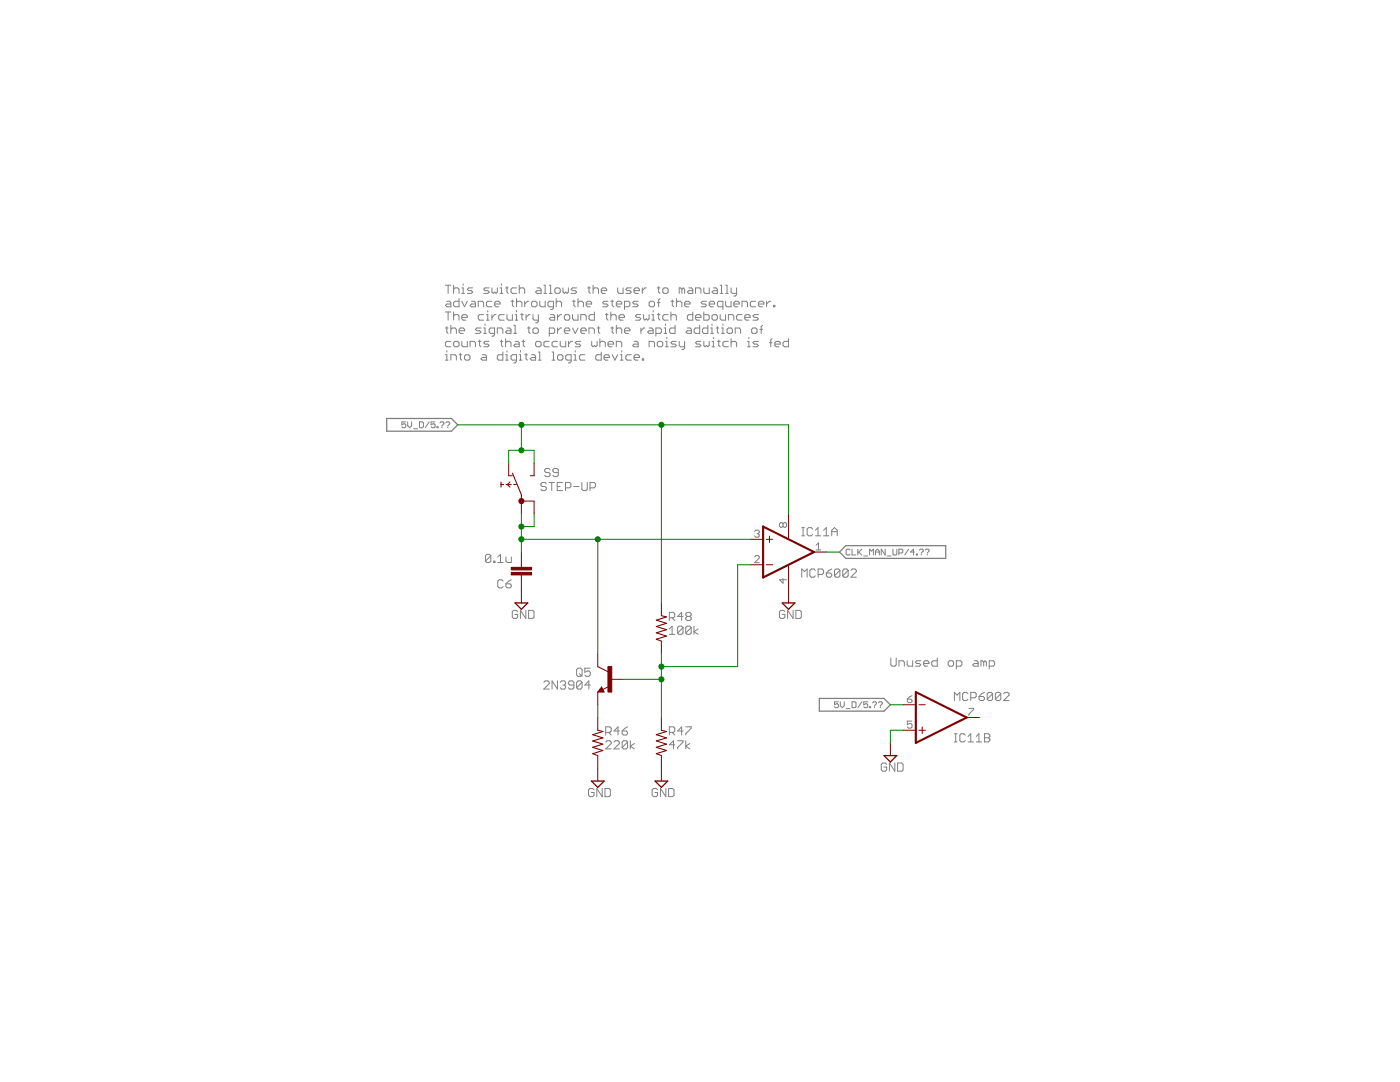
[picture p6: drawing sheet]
<svg xmlns="http://www.w3.org/2000/svg" width="279mm" height="216mm" viewBox="0 0 279 216" stroke-linecap="round" stroke-linejoin="round" font-family="sans-serif">
<g fill="none" stroke="#808080" stroke-width=".2">
<path d="M88.9 56.9h1.1M89.4 56.9v1.6M90.5 56.9v1.6M90.5 57.7l.3-.3h.6l.2 .3v.8M91.6 59.6v1.6h-.8l-.3-.3v-.5l.3-.3h.8M92.2 57.4h.2v1.1M92.2 58.5h.5M92.4 56.6v.3M94.3 57.4h-.8l-.2 .3 .2 .3h.6l.2 .3-.2 .2h-.8M97.6 57.4h-.8l-.3 .3 .3 .3h.5l.3 .3-.3 .2h-.8M98.2 57.4v.9l.2 .2 .3-.2 .3 .2 .3-.2v-.9M99.8 57.4h.3v1.1"/>
<path d="M99.8 58.5h.6M100.1 56.6v.3M100.9 57.4h.5M101.2 57.2v1.1l.2 .2M102.3 59.9v1l.2 .3M103.1 57.4h-.8l-.3 .3v.6l.3 .2h.8M103.1 59.6v1.6M103.6 57.7l.3-.3h.5l.3 .3v.8M103.6 56.9v1.6M107.2 57.4h.5l.3 .3v.8h-.8l-.3-.2 .3-.3h.8M108.5 56.9h.3v1.6M108.5 58.5h.6"/>
<path d="M109.6 56.9h.3v1.6M109.6 58.5h.6M111 57.4h.5l.3 .3v.6l-.3 .2h-.5l-.3-.2v-.6zM111 59.6v1.6M112.4 57.4v.9l.2 .2 .3-.2 .3 .2 .2-.2v-.9M114.5 59.9v1l.3 .3M115.1 57.4h-.8l-.3 .3 .3 .3h.5l.3 .3-.3 .2h-.8M115.4 59.6v1.6M117.3 57.4h.5M117.5 57.2v1.1l.3 .2M118.4 57.7l.2-.3h.6l.2 .3v.8M118.4 56.9v1.6"/>
<path d="M120 58h1.1v-.3l-.3-.3h-.5l-.3 .3v.6l.3 .2h.5M122.2 59.9v1l.2 .3M123.3 57.4v.9l.2 .2h.9v-1.1M126 57.4h-.8l-.3 .3 .3 .3h.5l.3 .3-.3 .2h-.8M126.5 58h1.1v-.3l-.2-.3h-.6l-.3 .3v.6l.3 .2h.6M128.2 57.4v1.1M129 57.4h-.3l-.5 .6M131.2 57.4h.5M131.4 57.2v1.1l.3 .2M131.7 59.6l-.3 .3v1.3M132.3 57.7l.2-.3h.6l.2 .3v.6l-.2 .2h-.6l-.2-.2zM134.2 59.9v1l.3 .3"/>
<path d="M135 59.6v1.6M136.1 57.7l-.3-.3h-.2v1.1M136.1 57.7v.8M136.1 57.7l.3-.3 .2 .3v.8M137.5 57.4h.5l.3 .3v.8h-.8l-.3-.2 .3-.3h.8M138.8 58.5v-1.1h.8l.3 .3v.8M140.5 57.4v.9l.2 .2h.8v-1.1M142.4 57.4h.5l.3 .3v.8h-.8l-.3-.2 .3-.3h.8M143.7 56.9h.3v1.6M143.7 58.5h.6M144.8 56.9h.3v1.6M144.8 58.5h.6"/>
<path d="M145.9 57.4v.9l.3 .2h.8M147 57.4v1.4l-.3 .3h-.2M88.9 62.3h1.1M88.9 70.8h.3v1.1M88.9 65.4h.5M88.9 71.9h.5M89.2 60.1h.5l.3 .3v.8h-.8l-.3-.3 .3-.2h.8M89.2 65.2v1.1l.2 .2M89.2 70v.3M89.4 62.3v1.6M90 64.9v1.6M90 71.9v-1.1h.8l.3 .3v.8"/>
<path d="M90 65.7l.3-.3h.5l.3 .3v.8M90 68.1h-.8l-.3 .3v.5l.3 .3h.8M90.5 62.3v1.6M90.5 68.4l.3-.3h.6l.2 .3v.5l-.2 .3h-.6l-.3-.3zM90.5 63.1l.3-.3h.6l.2 .3v.8M91.6 66h1.1v-.3l-.3-.3h-.5l-.3 .3v.6l.3 .2h.5M91.6 70.8h.6M91.9 70.5v1.1l.3 .3M92.2 60.1l.5 1.1 .6-1.1M92.2 63.3h1.1v-.2l-.3-.3h-.6l-.2 .3v.5l.2 .3h.6M92.2 68.1v.8l.2 .3h.9v-1.1M92.7 71.1l.3-.3h.5l.3 .3v.5l-.3 .3h-.5l-.3-.3z"/>
<path d="M93.8 69.2v-1.1h.8l.3 .3v.8M94.1 60.1h.5l.3 .3v.8h-.8l-.3-.3 .3-.2h.8M95.4 61.2v-1.1h.8l.3 .3v.8M95.4 68.1h.6M95.7 67.8v1.1l.3 .3M96 65.4h-.8l-.3 .3 .3 .3h.5l.3 .3-.3 .2h-.8M96.3 70.8h.5l.3 .3v.8h-.8l-.3-.3 .3-.3h.8M96.5 62.8h-.8l-.3 .3v.5l.3 .3h.8M96.5 65.4h.3v1.1M96.5 66.5h.6M96.8 64.6v.3M97.1 62.8h.2v1.1"/>
<path d="M97.1 63.9h.5M97.3 62v.3M97.6 68.1h-.8l-.3 .3 .3 .3h.5l.3 .2-.3 .3h-.8M98.2 62.8v1.1M98.2 60.1h-.9l-.2 .3v.5l.2 .3h.9M98.7 66.5h-.8l-.3-.2v-.6l.3-.3h.8v1.4l-.3 .3h-.2M98.7 60.7h1.1v-.3l-.3-.3h-.5l-.3 .3v.5l.3 .3h.5M99 62.8h-.3l-.5 .5M99.3 66.5v-1.1h.8l.3 .3v.8M99.8 68.1h.6M100.1 67.8v1.1l.3 .3M100.4 70.3v1.6h-.9l-.2-.3v-.5l.2-.3h.9"/>
<path d="M100.6 62.8h-.8l-.3 .3v.5l.3 .3h.8M100.9 70.8h.3v1.1M100.9 68.4l.3-.3h.5l.3 .3v.8M100.9 67.6v1.6M100.9 71.9h.5M101.2 62.8v.8l.3 .3h.8v-1.1M101.2 70v.3M101.2 65.4h.5l.3 .3v.8h-.8l-.3-.2 .3-.3h.8M102 60.1h.5M102.5 66.5h.6M102.5 64.9h.3v1.6M102.8 68.1h.6l.2 .3v.8h-.8l-.3-.3 .3-.2h.8"/>
<path d="M102.8 62.8h.3v1.1M102.8 63.9h.6M103.1 71.9h-.8l-.3-.3v-.5l.3-.3h.8v1.3l-.3 .3h-.3M103.1 60.4l.3-.3h.5l.3 .3v.8M103.1 62v.3M103.6 70.8h.3v1.1M103.6 71.9h.6M103.9 70v.3M103.9 62.8h.5M104.2 62.5v1.1l.2 .3M104.2 68.1h.5M104.4 67.8v1.1l.3 .3"/>
<path d="M104.7 60.1v1.1M104.7 70.8h.6M105 62.8v1.1M105 70.5v1.1l.3 .3M105.3 65.4h.5M105.5 60.1h-.2l-.6 .6M105.5 65.2v1.1l.3 .2M105.8 62.8h-.3l-.5 .5M106.1 70.8h.5l.3 .3v.8h-.8l-.3-.3 .3-.3h.8M106.3 60.1h.6l.3 .3v.5l-.3 .3h-.6l-.2-.3v-.5zM106.4 62.8v.8l.2 .3h.8M106.6 65.4h.6l.2 .3v.6l-.2 .2h-.6l-.2-.2v-.6z"/>
<path d="M106.9 68.4l.3-.3h.5l.3 .3v.5l-.3 .3h-.5l-.3-.3zM107.4 70.3h.3v1.6M107.4 62.8v1.3l-.2 .3h-.3M107.4 71.9h.6M107.7 60.1v.8l.3 .3h.8v-1.1M109.6 66.5h.8l.3-.2v-.6l-.3-.3h-.8v1.7M109.6 68.1h-.8l-.3 .3v.5l.3 .3h.8M109.9 62.8h.5l.3 .3v.8h-.8l-.3-.3 .3-.3h.8M110.2 70.3h.2v1.6M110.2 71.9h.5M110.4 61.2h-.8l-.3-.3v-.5l.3-.3h.8v1.4l-.2 .2h-.3M111 60.4l.3-.3h.5l.3 .3v.8"/>
<path d="M111.3 68.1h-.9l-.2 .3v.5l.2 .3h.9M111.3 62.8v1.1M111.3 65.4v1.1M111.5 70.8h.6l.3 .3v.5l-.3 .3h-.6l-.2-.3v-.5zM111.8 68.1v.8l.3 .3h.8v-1.1M112.1 62.8h-.3l-.5 .5M112.1 65.4h-.3l-.5 .6M112.6 66h1.1v-.3l-.3-.3h-.5l-.3 .3v.6l.3 .2h.5M112.9 62.8h.5l.3 .3v.5l-.3 .3h-.5l-.3-.3v-.5zM113.5 68.1v1.1M114 71.9h-.8l-.3-.3v-.5l.3-.3h.8v1.3l-.3 .3h-.3M114.3 60.1h.5"/>
<path d="M114.3 62.8v.8l.2 .3h.9v-1.1M114.3 65.4l.5 1.1 .6-1.1M114.3 68.1h-.3l-.5 .6M114.5 70.8h.3v1.1M114.5 71.9h.6M114.8 70v.3M115.4 60.4l.2-.3h.6l.2 .3v.8M115.9 68.1h-.8l-.3 .3 .3 .3h.5l.3 .2-.3 .3h-.8M115.9 63.9v-1.1h.8l.3 .3v.8M115.9 66h1.1v-.3l-.3-.3h-.5l-.3 .3v.6l.3 .2h.5M116.7 70.8h-.8l-.3 .3v.5l.3 .3h.8M117 60.7h1.1v-.3l-.3-.3h-.5l-.3 .3v.5l.3 .3h.5"/>
<path d="M117.5 66.5v-1.1h.8l.3 .3v.8M118.1 68.1v.8l.3 .3 .2-.3 .3 .3 .3-.3v-.8M118.6 62.3v1.6h-.8l-.3-.3v-.5l.3-.3h.8M119.2 65.4h.5M119.4 65.2v1.1l.3 .2M119.7 68.4l.3-.3h.5l.3 .3v.8M119.7 67.6v1.6M120 70.3v1.6h-.8l-.3-.3v-.5l.3-.3h.8M120.5 71.3h1.1v-.2l-.3-.3h-.5l-.3 .3v.5l.3 .3h.5M120.8 62.8h.5M121.1 62.5v1.1l.2 .3M121.3 60.1h-.8l-.2 .3 .2 .3h.6l.2 .2-.2 .3h-.8"/>
<path d="M121.3 68.7h1.1v-.3l-.2-.3h-.6l-.3 .3v.5l.3 .3h.6M121.9 60.1h.5M121.9 63.1l.3-.3h.5l.3 .3v.8M121.9 62.3v1.6M121.9 65.4h.5M122.2 65.2v1.1l.2 .2M122.2 70.8l.5 1.1 .6-1.1M123 60.7h1.1v-.3l-.3-.3h-.5l-.3 .3v.5l.3 .3h.5M123 64.9v1.6M123 69.2v-1.1h.8l.3 .3v.8M123 65.7l.3-.3h.5l.3 .3v.8M123.5 63.3h1.1v-.2l-.2-.3h-.6l-.3 .3v.5l.3 .3h.6"/>
<path d="M123.8 70.8h.3v1.1M123.8 71.9h.6M124.1 70v.3M124.6 61.2h.8l.3-.3v-.5l-.3-.3h-.8v1.6M124.6 66h1.1v-.3l-.3-.3h-.5l-.3 .3v.6l.3 .2h.5M126 70.8h-.8l-.3 .3v.5l.3 .3h.8M126.5 71.3h1.1v-.2l-.2-.3h-.6l-.3 .3v.5l.3 .3h.6M126.5 68.1h.6l.3 .3v.8h-.9l-.2-.3 .2-.2h.9M127.4 60.1h-.9l-.2 .3 .2 .3h.6l.3 .2-.3 .3h-.8M127.9 62.8h-.8l-.3 .3 .3 .2h.5l.3 .3-.3 .3h-.8M127.9 65.4v1.1M128.2 71.6h.2v.3h-.2z"/>
<path d="M128.4 62.8v.8l.3 .3 .3-.3 .3 .3 .2-.3v-.8M128.7 65.4h-.3l-.5 .6M129.5 69.2v-1.1h.8l.3 .3v.8M129.5 65.4h.6l.2 .3v.8h-.8l-.2-.2 .2-.3h.8M129.8 60.1h.5l.3 .3v.5l-.3 .3h-.5l-.3-.3v-.5zM130.1 62.8h.3v1.1M130.1 63.9h.5M130.4 62v.3M130.9 66.5h.8l.3-.2v-.6l-.3-.3h-.8v1.7M131.2 68.4l.2-.3h.6l.3 .3v.5l-.3 .3h-.6l-.2-.3zM131.2 60.4h.5M131.2 62.8h.5"/>
<path d="M131.4 62.5v1.1l.3 .3M132.5 65.4h.3v1.1M132.5 66.5h.6M132.8 64.6v.3M132.8 68.1h.3v1.1M132.8 69.2h.5M133.1 67.3v.3M133.3 62.8h-.8l-.2 .3v.5l.2 .3h.8M133.9 60.1h.6M133.9 63.1l.3-.3h.5l.3 .3v.8M133.9 62.3v1.6M134.7 64.9v1.6h-.8l-.3-.2v-.6l.3-.3h.8"/>
<path d="M135 68.1h-.8l-.3 .3 .3 .3h.5l.3 .2-.3 .3h-.8M135 60.4l.3-.3h.5l.3 .3v.8M135.6 68.1v.8l.2 .3h.8M136.6 60.7h1.1v-.3l-.2-.3h-.6l-.3 .3v.5l.3 .3h.6M136.6 68.1v1.4l-.2 .2h-.3M137.2 65.4h.5l.3 .3v.8h-.8l-.3-.2 .3-.3h.8M138.3 62.3v1.6h-.8l-.3-.3v-.5l.3-.3h.8M138.8 63.3h1.1v-.2l-.3-.3h-.5l-.3 .3v.5l.3 .3h.5M139.6 64.9v1.6h-.8l-.3-.2v-.6l.3-.3h.8M139.9 68.1h-.8l-.3 .3 .3 .3h.5l.3 .2-.3 .3h-.8M140.5 62.3v1.6h.8l.2-.3v-.5l-.2-.3h-.8M140.5 68.1v.8l.2 .3 .3-.3 .3 .3 .2-.3v-.8"/>
<path d="M141 60.1h-.8l-.3 .3 .3 .3h.5l.3 .2-.3 .3h-.8M141.3 64.9v1.6h-.9l-.2-.2v-.6l.2-.3h.9M141.5 60.7h1.1v-.3l-.2-.3h-.6l-.3 .3v.5l.3 .3h.6M141.8 65.4h.3v1.1M141.8 66.5h.6M142.1 63.1l.3-.3h.5l.3 .3v.5l-.3 .3h-.5l-.3-.3zM142.1 64.6v.3M142.1 68.1h.3v1.1M142.1 69.2h.5M142.4 67.3v.3M142.9 65.4h.5M143.2 65.2v1.1l.2 .2"/>
<path d="M143.2 68.1h.5M143.4 67.8v1.1l.3 .3M143.7 62.8v.8l.3 .3h.8v-1.1M144 65.4h.3v1.1M144 66.5h.5M144.3 61.2h-.9l-.2-.3v-.5l.2-.3h.9v1.6M144.3 64.6v.3M144.8 60.1v.8l.3 .3h.8v-1.1M145.4 65.4h.5l.3 .3v.6l-.3 .2h-.5l-.3-.2v-.6zM145.4 68.1h-.9l-.2 .3v.5l.2 .3h.9M145.4 63.9v-1.1h.8l.3 .3v.8M145.9 67.6v1.6"/>
<path d="M145.9 68.4l.3-.3h.5l.3 .3v.8M146.5 60.7h1v-.3l-.2-.3h-.6l-.2 .3v.5l.2 .3h.6M146.7 66.5v-1.1h.8l.3 .3v.8M148.1 62.8h-.8l-.3 .3v.5l.3 .3h.8M148.1 61.2v-1.1h.8l.3 .3v.8M148.6 63.3h1.1v-.2l-.2-.3h-.6l-.3 .3v.5l.3 .3h.6M149.2 68.1h.3v1.1M149.2 69.2h.5M149.5 67.3v.3M150.3 65.4h.5l.3 .3v.6l-.3 .2h-.5l-.3-.2v-.6zM150.8 60.1h-.8l-.3 .3v.5l.3 .3h.8M151.4 60.7h1v-.3l-.2-.3h-.6l-.2 .3v.5l.2 .3h.6"/>
<path d="M151.4 62.8h-.9l-.2 .3 .2 .2h.6l.3 .3-.3 .3h-.8M151.4 68.1h-.9l-.2 .3 .2 .3h.6l.3 .2-.3 .3h-.8M151.6 65.7h.6M152.2 64.9l-.3 .3v1.3M153 60.1v1.1M153.5 68.4h.6M153.8 60.1h-.3l-.5 .6M154.1 67.6l-.3 .2v1.4M154.4 60.9h.2v.3h-.2zM154.6 68.7h1.1v-.3l-.3-.3h-.5l-.3 .3v.5l.3 .3h.5M157.4 67.6v1.6h-.9l-.2-.3v-.5l.2-.3h.9M81 84.2h-.8v.6l.4-.2 .4 .2v.4l-.2 .1h-.4l-.2-.1"/>
<path d="M81.4 84.2v.8l.4 .3 .3-.3v-.8M82.5 85.6h.8M83.7 84.2h.6l.2 .2v.8l-.2 .1h-.6zM85.7 84.2l-.8 1.1M86.8 84.2h-.8v.6l.4-.2 .4 .2v.4l-.2 .1h-.4l-.2-.1M87.2 85.2h.2v.1h-.2zM87.8 84.4l.2-.2h.4l.2 .2v.2l-.4 .4M88.2 85.2v.1M89 84.4l.2-.2h.4l.1 .2v.2l-.3 .4M89.4 85.2v.1M109 96.5l-.2-.2h-.6l-.3 .2v.3l.3 .3h.6l.2 .2v.3l-.2 .3h-.6l-.3-.3M109.6 96.3h1.1"/>
<path d="M109.8 93.7l-.3-.2h-.5l-.3 .2v.3l.3 .3h.5l.3 .3v.2l-.3 .3h-.5l-.3-.3M110.1 96.3v1.6M111.2 97.1h.6M111.4 94.3h-.8l-.3-.3v-.3l.3-.2h.5l.3 .2v1.1l-.3 .3h-.5l-.3-.3M112.3 96.3h-1.1v1.6h1.1M112.9 97.3h.8l.2-.2v-.6l-.2-.2h-.8v1.6M114.5 97.1h1.1M116.1 96.3v1.3l.3 .3h.5l.3-.3v-1.3M117.8 97.3h.8l.3-.2v-.6l-.3-.2h-.8v1.6M98 110.9l-1.1 1.1M98 110.9l-.3-.3h-.5l-.3 .3v1.1M98 110.9v1.1l-.3 .2h-.5l-.3-.2"/>
<path d="M98.5 112h.3v.2h-.3zM99.3 112.2h1.1M99.3 111.1l.6-.5v1.6M100.4 116l-.3-.3h-.5l-.3 .3v1.1l.3 .2h.5l.3-.2M101 111.1v.9l.2 .2h.8v-1.1M101 116.5h.8l.2 .3v.3l-.2 .2h-.6l-.2-.2zM102 115.7l-.5 .3-.5 .5M150.6 111.1l.2-.2h.5l.2 .2v.2l-.9 1h.9M150.6 106l.2-.2h.5l.2 .2v.3l-.2 .2M151.1 106.5h.2M151.3 106.5l.2 .2v.3l-.2 .2h-.5l-.2-.2M156.3 104.5v.5"/>
<path d="M156.3 115.4v1l-.7-.7h1.4M156.3 104.5l-.3-.2h-.2l-.2 .2v.5l.2 .2h.2l.3-.2M156.3 104.5l.2-.2h.2l.3 .2v.5l-.3 .2h-.2l-.2-.2M160 115.2v-1.7l.5 .6 .6-.6v1.7M160 106.9h.5M160 105.3h.5M160.3 105.3v1.6M162.2 105.6l-.3-.3h-.5l-.3 .3v1l.3 .3h.5l.3-.3M162.7 113.8l-.2-.3h-.6l-.3 .3v1.1l.3 .3h.6l.2-.3M162.7 106.9h1.1M162.7 105.8l.6-.5v1.6M162.9 108.8l.4-.5v1.4"/>
<path d="M162.9 109.7h.9M163.3 114.6h.8l.3-.3v-.5l-.3-.3h-.8v1.7M164.4 105.8l.5-.5v1.6M164.4 106.9h1M164.9 114.3h.8l.3 .3v.3l-.3 .3h-.5l-.3-.3zM166 113.5l-.6 .3-.5 .5M166 106.9v-1.1l.5-.5 .6 .5v1.1M166 106.1h1.1M167.6 113.8v1.1l-.2 .3h-.6l-.3-.3M167.6 113.8l-.2-.3h-.6l-.3 .3v1.1M167.6 113.8l-1.1 1.1M169.3 113.8v1.1l-.3 .3h-.6l-.2-.3"/>
<path d="M169.3 113.8l-.3-.3h-.6l-.2 .3v1.1M169.3 113.8l-1.1 1.1M169.6 109.8l-.2-.2h-.3l-.2 .2v.8l.2 .1h.3l.2-.1M169.8 113.8l.3-.3h.5l.3 .3v.3l-1.1 1.1h1.1M170 109.6v1.1h.8M171.2 109.6v1.1M171.4 110.2l.6 .5M172 109.6l-.8 .7M172.4 110.9h.7M173.5 110.7v-1.1l.4 .4 .4-.4v1.1M174.7 110.7v-.7l.4-.4 .4 .4v.7M174.7 110.2h.8"/>
<path d="M176.7 109.6v1.1l-.8-1.1v1.1M177 110.9h.8M178.2 109.6v1l.2 .1h.4l.2-.1v-1M179.4 110.3h.6l.2-.1v-.4l-.2-.2h-.6v1.1M181.3 109.6l-.7 1.1M182.5 110.2h-.8l.6-.6v1.1M182.9 110.6h.2v.1h-.2zM183.5 109.8l.2-.2h.4l.2 .2v.2l-.4 .3M183.9 110.6v.1M184.6 109.8l.2-.2h.4l.2 .2v.2l-.4 .3M185 110.6v.1M103.3 122l-.3-.2h-.5l-.3 .2v1.1l.3 .3h.5l.3-.3v-.5h-.5"/>
<path d="M104.9 121.8v1.6l-1-1.6v1.6M105.5 121.8h.8l.3 .2v1.1l-.3 .3h-.8zM108.5 136.1l.3-.2h.5l.3 .2v.3l-1.1 1.1h1.1M111.3 135.9v1.6l-1.1-1.6v1.6M111.8 136.1l.3-.2h.5l.3 .2v.3l-.3 .3M112.4 136.7h.2M112.6 136.7l.3 .2v.3l-.3 .3h-.5l-.3-.3M114.5 136.7h-.8l-.3-.3v-.3l.3-.2h.6l.2 .2v1.1l-.2 .3h-.6l-.3-.3M115.4 133.3h.5l.3 .3v1.1l-.3 .3h-.5l-.3-.3v-1.1zM115.6 134.4l.6 .6M116.2 136.1v1.1l-.3 .3h-.5l-.3-.3M116.2 136.1l-.3-.2h-.5l-.3 .2v1.1"/>
<path d="M116.2 136.1l-1.1 1.1M117.8 136.7h-1.1l.8-.8v1.6M117.8 133.3h-1.1v.9l.8-.3 .3 .3v.5l-.3 .3h-.5l-.3-.3M133.6 125.5l.5-.6v1.7M133.6 126.6h1.1M133.6 123.3h.8l.3-.3v-.5l-.3-.3h-.8v1.6M134.1 123.3l.6 .5M136.3 123h-1.1l.8-.8v1.6M136.3 125.2v1.1l-.3 .3h-.5l-.3-.3M136.3 125.2l-.3-.3h-.5l-.3 .3v1.1M136.3 125.2l-1.1 1.1M137.1 123l-.2-.3v-.2l.2-.3h.6l.2 .3v.2l-.2 .3"/>
<path d="M137.1 123l-.2 .3v.2l.2 .3h.6l.2-.3v-.2l-.2-.3M137.1 123h.6M137.9 125.2l-.2-.3h-.6l-.2 .3v1.1M137.9 125.2v1.1l-.2 .3h-.6l-.2-.3M137.9 125.2l-1 1.1M138.5 124.9v1.7M139.3 125.5l-.8 .5 .8 .6M156.6 122l-.2-.2h-.6l-.2 .2v1.1l.2 .3h.6l.2-.3v-.5h-.5M158.3 121.8v1.6l-1.1-1.6v1.6M158.8 121.8h.8l.3 .2v1.1l-.3 .3h-.8zM177.8 131.3v1.4l.2 .2h.6l.3-.2v-1.4M179.4 132.9v-1.1h.8l.3 .3v.8"/>
<path d="M181 131.8v.9l.3 .2h.8v-1.1M181.1 139.5h.7l.2 .2v.3l-.2 .2h-.5l-.2-.2zM182 138.8l-.9 .7M183.8 131.8h-.9l-.2 .3 .2 .3h.6l.3 .3-.3 .2h-.8M184.3 132.4h1.1v-.3l-.3-.3h-.5l-.3 .3v.6l.3 .2h.5M187 131.3v1.6h-.8l-.3-.2v-.6l.3-.3h.8M189.2 132.1l.3-.3h.5l.3 .3v.6l-.3 .2h-.5l-.3-.2zM190.5 139.8v-1.6l.5 .5 .6-.5v1.6M190.9 132.9h.8l.3-.2v-.6l-.3-.3h-.8v1.7M193.2 138.4l-.3-.2h-.5l-.3 .2v1.1l.3 .3h.5l.3-.3M193.7 139.2h.9l.2-.2v-.6l-.2-.2h-.9v1.6M194.4 131.8h.5l.3 .3v.8h-.8l-.3-.2 .3-.3h.8"/>
<path d="M195.4 139h.8l.3 .2v.3l-.3 .3h-.6l-.2-.3zM196.3 132.1l-.3-.3h-.2v1.1M196.3 132.1v.8M196.3 132.1l.3-.3 .2 .3v.8M196.5 138.2l-.6 .2-.5 .6M197.4 132.9h.8l.3-.2v-.6l-.3-.3h-.8v1.7M198.1 138.4l-.3-.2h-.5l-.3 .2v1.1M198.1 138.4v1.1l-.3 .3h-.5l-.3-.3M198.1 138.4l-1.1 1.1M199.7 138.4l-.2-.2h-.6l-.3 .2v1.1M199.7 138.4v1.1l-.2 .3h-.6l-.3-.3M199.7 138.4l-1.1 1.1"/>
<path d="M200.3 138.4l.3-.2h.5l.3 .2v.3l-1.1 1.1h1.1M118.6 157.6l-.3-.3h-.6l-.2 .3v1.1l.2 .3h.6l.3-.3v-.6h-.6M120.2 157.3v1.7l-1.1-1.7v1.7M120.7 157.3h.8l.3 .3v1.1l-.3 .3h-.8zM120.9 148.1l.3-.3h.5l.3 .3v.3l-1.1 1h1.1M120.9 146.1h.8l.3-.2v-.6l-.3-.3h-.8v1.7M121.4 146.1l.6 .6M122.5 148.1l.3-.3h.5l.3 .3v.3l-1.1 1h1.1M123.6 145.9h-1.1l.8-.9v1.7M124.2 145.9h.8l.2 .2v.3l-.2 .3h-.6l-.2-.3zM125.2 148.1v1.1l-.2 .2h-.6l-.2-.2M125.2 148.1l-.2-.3h-.6l-.2 .3v1.1"/>
<path d="M125.2 148.1l-1 1.1M125.2 145l-.5 .3-.5 .6M125.8 147.8v1.6M126.6 148.4l-.8 .5 .8 .5M131.2 157.6l-.2-.3h-.6l-.2 .3v1.1l.2 .3h.6l.2-.3v-.6h-.5M132.9 157.3v1.7l-1.1-1.7v1.7M133.4 157.3h.8l.3 .3v1.1l-.3 .3h-.8zM133.6 146.1h.8l.3-.2v-.6l-.3-.3h-.8v1.7M134.1 146.1l.6 .6M134.7 148.6h-1.1l.8-.8v1.6M135.2 147.8h1.1v.3l-1.1 1.1v.2M136.3 145.9h-1.1l.8-.9v1.7"/>
<path d="M136.9 145h1v.3l-1 1.1v.3M136.9 147.8v1.6M137.7 148.4l-.8 .5 .8 .5M167.3 140h-.8v.6l.4-.2 .4 .2v.4l-.2 .2h-.4l-.2-.2M167.7 140v.8l.4 .4 .4-.4v-.8M168.9 141.4h.8M170.1 140h.5l.2 .2v.8l-.2 .2h-.5zM172 140l-.8 1.2M173.2 140h-.8v.6l.4-.2 .4 .2v.4l-.2 .2h-.4l-.2-.2M173.5 141h.3v.2h-.3zM174.1 140.2l.2-.2h.4l.2 .2v.2l-.4 .4M174.5 141v.2"/>
<path d="M175.3 140.2l.2-.2h.4l.2 .2v.2l-.4 .4M175.7 141v.2M177 152.5l-.3-.2h-.6l-.2 .2v1.1l.2 .3h.6l.3-.3v-.5h-.6M178.6 152.3v1.6l-1.1-1.6v1.6M179.1 152.3h.9l.2 .2v1.1l-.2 .3h-.9zM182 143.9h-.9v.7l.4-.2h.3l.2 .2v.5l-.2 .2h-.5l-.2-.2M190.5 148h.5M190.5 146.4h.5M190.7 146.4v1.6M192.6 146.7l-.2-.3h-.6l-.2 .3v1.1l.2 .2h.6l.2-.2M193.2 147l.5-.6v1.6M193.2 148h1.1"/>
<path d="M193.4 141.4h.9v.2l-.9 .9v.2M194.8 147l.6-.6v1.6M194.8 148h1.1M196.5 146.4h.8l.2 .3v.3l-.2 .2 .2 .3v.3l-.2 .2h-.8zM196.5 147.2h.8"/>
</g>
<path d="M77.2 83.5h12.9l1.3 1.3-1.3 1.2h-12.9zM167.5 110.2l1.3-1.3h19.9v2.5h-19.9zM163.5 139.4h12.9l1.3 1.2-1.3 1.3h-12.9z" fill="none" stroke="#808080" stroke-width=".25"/>
<g fill="none" stroke="#800000" stroke-width=".2">
<path d="M101.5 92.4v2.5h.8M101.8 96.2l-.5 .5 .5 .5M106.6 92.4v2.5h-.8M104.1 102.5v-2.5h2.5v2.5M104.1 110.2v3M104.1 114.7v5.6M149.8 107.6h2.5M149.8 112.7h2.5M152.9 107.6h1.3M152.9 112.7h1.3M153.6 107v1.2M157.4 102.5v5.1"/>
<path d="M157.4 112.7v7.6M162.5 110.2h2.5M119.3 130.5v2.5l2 1M119.3 138.1v2.5M120.1 137.1l.5 1h-1.3zM121.5 137l-1.2 .6M121.8 135.6h2.6M132 120.3v2.6M132 127.9v2.6M119.3 143.2v2.5M119.3 150.8v5.1M132 143.2v2.5"/>
<path d="M132 150.8v5.1M177.7 148.2v2.6M180.2 145.7h2.6M180.2 140.6h2.6M183.4 145.7h1.3M183.4 140.6h1.3M184 145.1v1.2M192.9 143.2h2.6"/>
</g>
<path d="M100 96.7h.5M100 96.2v1M101 96.7h1M102.3 94.4l1.8 4.3v1.3M102.5 96.7h.5M132 122.9l1 .2-2 .6 2 .7-2 .6 2 .6-2 .7 2 .6-2 .7 1 .3M119.3 145.7l1 .3-2 .6 2 .6-2 .6 2 .7-2 .6 2 .7-2 .6 1 .4M132 145.7l1 .3-2 .6 2 .6-2 .6 2 .7-2 .6 2 .7-2 .6 1 .4" fill="none" stroke="#800000" stroke-width=".21"/>
<circle cx="104.1" cy="100" r=".51" fill="#800000" stroke="#800000" stroke-width=".2"/>
<path d="M152.3 105.1l10.2 5.1-10.2 5zM182.8 138.1l10.1 5.1-10.1 5z" fill="none" stroke="#800000" stroke-width=".42"/>
<g fill="#800000" stroke="#800000" stroke-width=".2">
<path d="M102 113.2h4.1v.5h-4.1z"/>
<path d="M102 114.2h4.1v.5h-4.1z"/>
<path d="M121.3 133h.8v5.1h-.8z"/>
</g>
<path d="M102.8 120.3h2.5l-1.2 1.3zM120.1 137.6l-.2 .2h.4l-.2-.5-.6 .7h.8M156.1 120.3h2.5l-1.2 1.3zM118 155.9h2.6l-1.3 1.2zM130.7 155.9h2.6l-1.3 1.2zM176.4 150.8h2.6l-1.3 1.2z" fill="none" stroke="#800000" stroke-width=".25"/>
<g fill="none" stroke="#008000" stroke-width=".2">
<path d="M91.4 84.8h66v17.7M101.5 92.4v-2.5h5.1v2.5M104.1 84.8v5.1M132 84.8v35.5M104.1 102.5v7.7M104.1 107.6h45.7M106.6 102.5v2.6h-2.5M119.3 107.6v22.9M149.8 112.7h-2.6v20.3h-15.2M165 110.2h2.5M124.4 135.6h7.6M132 130.5v12.7"/>
<path d="M119.3 140.6v2.6M177.7 140.6h2.5M180.2 145.7h-2.5v2.5"/>
</g>
<g fill="#008000" stroke="#008000" stroke-width=".2">
<circle cx="104.1" cy="89.9" r=".51"/>
<circle cx="104.1" cy="84.8" r=".51"/>
<circle cx="132" cy="84.8" r=".51"/>
<circle cx="104.1" cy="105.1" r=".51"/>
<circle cx="104.1" cy="107.6" r=".51"/>
<circle cx="119.3" cy="107.6" r=".51"/>
<circle cx="132" cy="135.6" r=".51"/>
<circle cx="132" cy="133" r=".51"/>
</g>
</svg>
